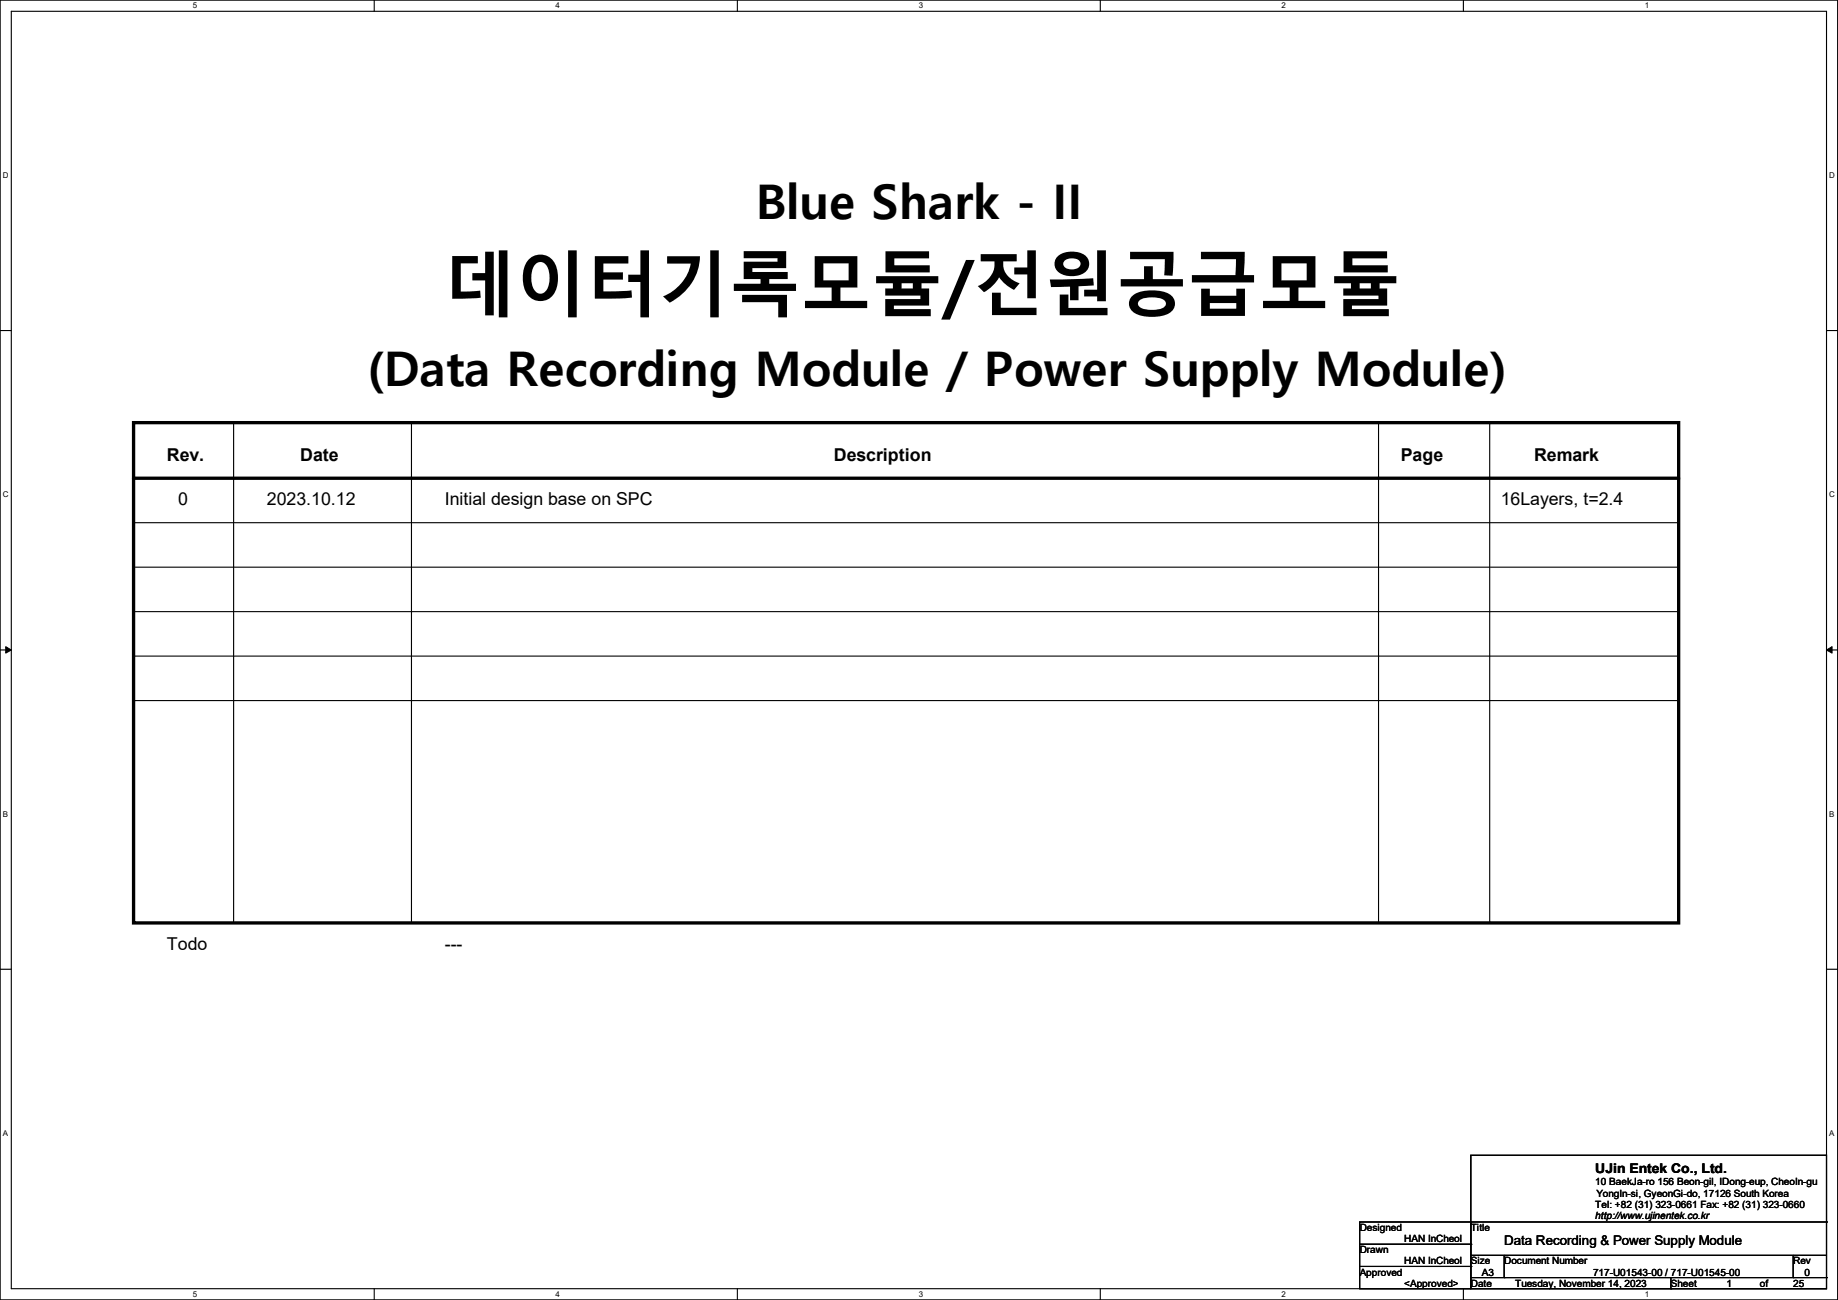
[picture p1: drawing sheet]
<svg xmlns="http://www.w3.org/2000/svg" width="420mm" height="297mm" viewBox="0 0 420 297" stroke-linecap="round" stroke-linejoin="round" font-family="sans-serif">
<defs><g id="words">
<text font-size="16.3" x="101.6" y="71.1">데이터기록모듈/전원공급모듈</text>
<g font-size="10.9">
<text x="172.8" y="50">Blue Shark - II</text>
<text x="83.9" y="88.1">(Data Recording Module / Power Supply Module)</text>
</g>
<g font-size="4.1">
<text x="38.1" y="105.4">Rev.</text>
<text x="68.6" y="105.4">Date</text>
<text x="190.5" y="105.4">Description</text>
<text x="320.1" y="105.4">Page</text>
<text x="350.5" y="105.4">Remark</text>
<text x="40.7" y="115.4">0</text>
<text x="61" y="115.4">2023.10.12</text>
<text x="101.6" y="115.4">Initial design base on SPC</text>
<text x="342.9" y="115.4">16Layers, t=2.4</text>
<text x="38.1" y="217">Todo</text>
<text x="101.6" y="217">---</text>
</g>
<g font-size="3">
<text x="364.5" y="268.1">UJin Entek Co., Ltd.</text>
<text x="343.7" y="284.5">Data Recording &amp; Power Supply Module</text>
</g>
<g font-size="2.3">
<text x="364.5" y="270.8">10 BaekJa-ro 156 Beon-gil, IDong-eup, CheoIn-gu</text>
<text x="364.5" y="275.9">Tel: +82 (31) 323-0661 Fax: +82 (31) 323-0660</text>
<text x="364.8" y="273.4">YongIn-si, GyeonGi-do, 17126 South Korea</text>
<text x="310.7" y="281.3">Designed</text>
<text x="336.1" y="281.3">Title</text>
<text x="364.5" y="278.5">http://www.ujinentek.co.kr</text>
<text x="310.7" y="286.3">Drawn</text>
<text x="320.8" y="283.8">HAN InCheol</text>
<text x="310.7" y="291.4">Approved</text>
<text x="320.8" y="294">&lt;Approved&gt;</text>
<text x="320.8" y="288.9">HAN InCheol</text>
<text x="336.1" y="288.9">Size</text>
<text x="336.1" y="294">Date</text>
<text x="338.6" y="291.4">A3</text>
<text x="343.7" y="288.9">Document Number</text>
<text x="346.2" y="294">Tuesday, November 14, 2023</text>
<text x="364" y="291.4">717-U01543-00 / 717-U01545-00</text>
<text x="381.8" y="294">Sheet</text>
<text x="394.5" y="294">1</text>
<text x="402.1" y="294">of</text>
<text x="409.7" y="288.9">Rev</text>
<text x="409.7" y="294">25</text>
<text x="412.3" y="291.4">0</text>
</g>
<g font-size="1.8">
<text x="44" y="1.9">5</text>
<text x="127" y="1.9">4</text>
<text x="209.9" y="1.9">3</text>
<text x="292.9" y="1.9">2</text>
<text x="375.8" y="1.9">1</text>
<text x=".7" y="40.6">D</text>
<text x="418" y="40.6">D</text>
<text x=".7" y="113.6">C</text>
<text x="418" y="113.6">C</text>
<text x=".7" y="186.6">B</text>
<text x="418" y="186.6">B</text>
<text x=".7" y="259.5">A</text>
<text x="418" y="259.5">A</text>
<text x="44" y="296.3">5</text>
<text x="127" y="296.3">4</text>
<text x="209.9" y="296.3">3</text>
<text x="292.9" y="296.3">2</text>
<text x="375.8" y="296.3">1</text>
</g>
</g></defs>
<path d="M0 0h419.9v297h-419.9zM2.6 2.6h414.8v291.8h-414.8z" fill="none" stroke="#000" stroke-width=".25"/>
<g fill="#fff">
<path d="M44 .3h1v2h-1z"/>
<path d="M44 294.7h1v2h-1z"/>
</g>
<path d="M85.5 0v2.6M85.5 294.4v2.6" fill="none" stroke="#000" stroke-width=".25"/>
<g fill="#fff">
<path d="M127 .3h.9v2h-.9z"/>
<path d="M127 294.7h.9v2h-.9z"/>
</g>
<path d="M168.5 0v2.6M168.5 294.4v2.6" fill="none" stroke="#000" stroke-width=".25"/>
<g fill="#fff">
<path d="M209.9 .3h1v2h-1z"/>
<path d="M209.9 294.7h1v2h-1z"/>
</g>
<path d="M251.4 0v2.6M251.4 294.4v2.6" fill="none" stroke="#000" stroke-width=".25"/>
<g fill="#fff">
<path d="M292.9 .3h.9v2h-.9z"/>
<path d="M292.9 294.7h.9v2h-.9z"/>
</g>
<path d="M334.4 0v2.6M334.4 294.4v2.6" fill="none" stroke="#000" stroke-width=".25"/>
<g fill="#fff">
<path d="M375.8 .3h1v2h-1z"/>
<path d="M375.8 294.7h1v2h-1z"/>
<path d="M.7 39h1.2v2h-1.2z"/>
<path d="M418 39h1.3v2h-1.3z"/>
<path d="M.7 112h1.2v2h-1.2z"/>
<path d="M418 112h1.3v2h-1.3z"/>
</g>
<path d="M0 75.5h2.6M417.4 75.5h2.5" fill="none" stroke="#000" stroke-width=".25"/>
<g fill="#fff">
<path d="M.7 185h1.2v1.9h-1.2z"/>
<path d="M418 185h1.2v1.9h-1.2z"/>
</g>
<path d="M0 148.5h2.6M417.4 148.5h2.5" fill="none" stroke="#000" stroke-width=".25"/>
<path d="M1.3 147.7l1.3 .8-1.3 .7zM417.4 148.5l1.2-.8v1.5z" fill="#000" stroke="#000" stroke-width=".23"/>
<g fill="#fff">
<path d="M.7 257.9h1.2v2h-1.2z"/>
<path d="M418 257.9h1.2v2h-1.2z"/>
</g>
<g fill="none" stroke="#000" stroke-width=".25">
<path d="M53.4 96.6v114.3M94 96.6v114.3M315 96.6v114.3M340.4 96.6v114.3M30.5 119.4h353.1M30.5 129.6h353.1M30.5 139.7h353.1M30.5 149.9h353.1M30.5 160.1h353.1M53.4 210.9h.1M94 210.9h.1M315 210.9h.1"/>
<path d="M340.4 210.9h.1M0 221.4h2.6M417.4 221.4h2.5M310.7 279.2h25.4v15.2h-25.4zM336.1 263.9h81.3v30.5h-81.3zM336.1 279.2h81.3M417.4 279.2h.1M310.7 284.3h25.4M310.7 289.3h25.4M336.1 286.8h.1M336.1 284.3h.1M336.1 289.3h.1"/>
<path d="M336.1 291.9h81.3M336.1 286.8h81.3M343.7 291.9h.1M343.7 286.8v5.1M381.8 294.4h.1M381.8 291.9v2.5M409.7 291.9h.1M409.7 286.8v5.1M417.4 291.9h.1"/>
</g>
<path d="M30.5 96.6h353.1v114.3h-353.1zM30.5 109.3h353.1" fill="none" stroke="#000" stroke-width=".76"/>
<use href="#words"/>
</svg>
